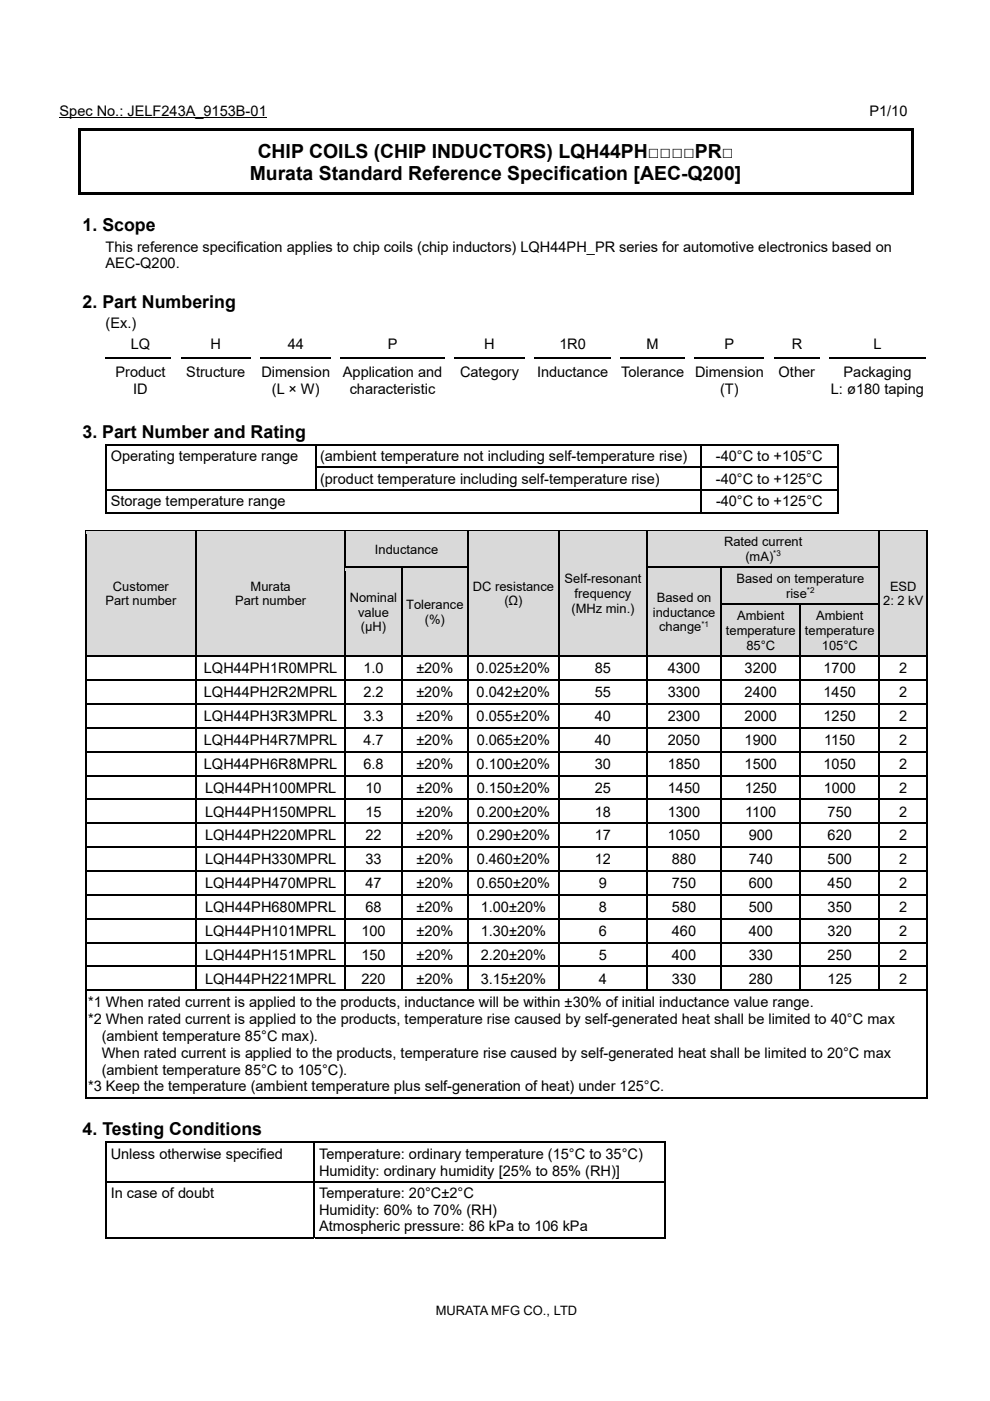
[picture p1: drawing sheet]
<svg xmlns="http://www.w3.org/2000/svg" width="210mm" height="297mm" viewBox="0 0 210 297" stroke-linecap="round" stroke-linejoin="round" font-family="sans-serif">
<defs><g id="words">
<g font-size="4.1">
<text x="54.7" y="33.4">CHIP COILS (CHIP INDUCTORS) LQH44PH□□□□PR□</text>
<text x="53" y="38.1">Murata Standard Reference Specification [AEC-Q200]</text>
</g>
<g font-size="3.8">
<text x="17.5" y="49">1. Scope</text>
<text x="17.5" y="65.2">2. Part Numbering</text>
<text x="17.5" y="92.8">3. Part Number and Rating</text>
<text x="17.5" y="240.6">4. Testing Conditions</text>
</g>
<g font-size="3.1">
<text x="12.6" y="24.5">Spec No.: JELF243A_9153B-01</text>
<text x="184.4" y="24.5">P1/10</text>
<text x="22.4" y="53.3">This reference specification applies to chip coils (chip inductors) LQH44PH_PR series for automotive electronics based on</text>
<text x="22.4" y="56.9">AEC-Q200.</text>
<text x="22.4" y="69.6">(Ex.)</text>
<text x="27.7" y="74.1">LQ</text>
<text x="44.7" y="74.1">H</text>
<text x="61" y="74.1">44</text>
<text x="82.2" y="74.1">P</text>
<text x="102.7" y="74.1">H</text>
<text x="118.6" y="74.1">1R0</text>
<text x="137.2" y="74.1">M</text>
<text x="153.7" y="74.1">P</text>
<text x="167.9" y="74.1">R</text>
<text x="185.3" y="74.1">L</text>
<text x="24.5" y="79.9">Product</text>
<text x="28.3" y="83.5">ID</text>
<text x="39.5" y="79.9">Structure</text>
<text x="55.4" y="79.9">Dimension</text>
<text x="57.7" y="83.5">(L × W)</text>
<text x="72.7" y="79.9">Application and</text>
<text x="74.2" y="83.5">characteristic</text>
<text x="97.6" y="79.9">Category</text>
<text x="113.9" y="79.9">Inductance</text>
<text x="131.8" y="79.9">Tolerance</text>
<text x="147.4" y="79.9">Dimension</text>
<text x="152.7" y="83.5">(T)</text>
<text x="165.1" y="79.9">Other</text>
<text x="176.3" y="83.5">L: ø180 taping</text>
<text x="178.9" y="79.9">Packaging</text>
<text x="23.5" y="97.8">Operating temperature range</text>
<text x="67.9" y="97.8">(ambient temperature not including self-temperature rise)</text>
<text x="151.9" y="97.8">-40°C to +105°C</text>
<text x="23.5" y="107.4">Storage temperature range</text>
<text x="67.9" y="102.6">(product temperature including self-temperature rise)</text>
<text x="151.9" y="102.6">-40°C to +125°C</text>
<text x="151.9" y="107.4">-40°C to +125°C</text>
<text x="43.2" y="142.8">LQH44PH1R0MPRL</text>
<text x="77.1" y="142.8">1.0</text>
<text x="88.3" y="142.8">±20%</text>
<text x="101.1" y="142.8">0.025±20%</text>
<text x="126.2" y="142.8">85</text>
<text x="141.7" y="142.8">4300</text>
<text x="157.9" y="142.8">3200</text>
<text x="174.7" y="142.8">1700</text>
<text x="190.7" y="142.8">2</text>
<text x="43.2" y="147.8">LQH44PH2R2MPRL</text>
<text x="77.1" y="147.8">2.2</text>
<text x="88.3" y="147.8">±20%</text>
<text x="101.1" y="147.8">0.042±20%</text>
<text x="126.2" y="147.8">55</text>
<text x="141.7" y="147.8">3300</text>
<text x="157.9" y="147.8">2400</text>
<text x="174.7" y="147.8">1450</text>
<text x="190.7" y="147.8">2</text>
<text x="43.2" y="152.9">LQH44PH3R3MPRL</text>
<text x="77.1" y="152.9">3.3</text>
<text x="88.3" y="152.9">±20%</text>
<text x="101.1" y="152.9">0.055±20%</text>
<text x="126.2" y="152.9">40</text>
<text x="141.7" y="152.9">2300</text>
<text x="157.9" y="152.9">2000</text>
<text x="174.7" y="152.9">1250</text>
<text x="190.7" y="152.9">2</text>
<text x="43.2" y="157.9">LQH44PH4R7MPRL</text>
<text x="77.1" y="157.9">4.7</text>
<text x="88.3" y="157.9">±20%</text>
<text x="101.1" y="157.9">0.065±20%</text>
<text x="126.2" y="157.9">40</text>
<text x="141.7" y="157.9">2050</text>
<text x="157.9" y="157.9">1900</text>
<text x="174.8" y="157.9">1150</text>
<text x="190.7" y="157.9">2</text>
<text x="43.2" y="163">LQH44PH6R8MPRL</text>
<text x="77.1" y="163">6.8</text>
<text x="88.3" y="163">±20%</text>
<text x="101.1" y="163">0.100±20%</text>
<text x="126.2" y="163">30</text>
<text x="141.7" y="163">1850</text>
<text x="157.9" y="163">1500</text>
<text x="174.7" y="163">1050</text>
<text x="190.7" y="163">2</text>
<text x="43.5" y="173.1">LQH44PH150MPRL</text>
<text x="43.5" y="168.1">LQH44PH100MPRL</text>
<text x="77.5" y="168.1">10</text>
<text x="77.5" y="173.1">15</text>
<text x="88.3" y="168.1">±20%</text>
<text x="88.3" y="173.1">±20%</text>
<text x="101.1" y="168.1">0.150±20%</text>
<text x="101.1" y="173.1">0.200±20%</text>
<text x="126.2" y="173.1">18</text>
<text x="126.2" y="168.1">25</text>
<text x="141.7" y="173.1">1300</text>
<text x="141.7" y="168.1">1450</text>
<text x="157.9" y="168.1">1250</text>
<text x="158" y="173.1">1100</text>
<text x="174.7" y="168.1">1000</text>
<text x="175.5" y="173.1">750</text>
<text x="190.7" y="173.1">2</text>
<text x="190.7" y="168.1">2</text>
<text x="43.5" y="178.2">LQH44PH220MPRL</text>
<text x="77.5" y="178.2">22</text>
<text x="88.3" y="178.2">±20%</text>
<text x="101.1" y="178.2">0.290±20%</text>
<text x="126.2" y="178.2">17</text>
<text x="141.7" y="178.2">1050</text>
<text x="158.8" y="178.2">900</text>
<text x="175.5" y="178.2">620</text>
<text x="190.7" y="178.2">2</text>
<text x="43.5" y="183.2">LQH44PH330MPRL</text>
<text x="77.5" y="183.2">33</text>
<text x="88.3" y="183.2">±20%</text>
<text x="101.1" y="183.2">0.460±20%</text>
<text x="126.2" y="183.2">12</text>
<text x="142.5" y="183.2">880</text>
<text x="158.8" y="183.2">740</text>
<text x="175.5" y="183.2">500</text>
<text x="190.7" y="183.2">2</text>
<text x="43.5" y="188.3">LQH44PH470MPRL</text>
<text x="77.5" y="188.3">47</text>
<text x="88.3" y="188.3">±20%</text>
<text x="101.1" y="188.3">0.650±20%</text>
<text x="127" y="188.3">9</text>
<text x="142.5" y="188.3">750</text>
<text x="158.8" y="188.3">600</text>
<text x="175.5" y="188.3">450</text>
<text x="190.7" y="188.3">2</text>
<text x="43.5" y="193.4">LQH44PH680MPRL</text>
<text x="77.5" y="193.4">68</text>
<text x="88.3" y="193.4">±20%</text>
<text x="102" y="193.4">1.00±20%</text>
<text x="127" y="193.4">8</text>
<text x="142.5" y="193.4">580</text>
<text x="158.8" y="193.4">500</text>
<text x="175.5" y="193.4">350</text>
<text x="190.7" y="193.4">2</text>
<text x="43.5" y="198.4">LQH44PH101MPRL</text>
<text x="43.5" y="203.5">LQH44PH151MPRL</text>
<text x="76.7" y="198.4">100</text>
<text x="76.7" y="203.5">150</text>
<text x="88.3" y="198.4">±20%</text>
<text x="88.3" y="203.5">±20%</text>
<text x="102" y="198.4">1.30±20%</text>
<text x="102" y="203.5">2.20±20%</text>
<text x="127" y="198.4">6</text>
<text x="127" y="203.5">5</text>
<text x="142.5" y="198.4">460</text>
<text x="142.5" y="203.5">400</text>
<text x="158.8" y="198.4">400</text>
<text x="158.8" y="203.5">330</text>
<text x="175.5" y="198.4">320</text>
<text x="175.5" y="203.5">250</text>
<text x="190.7" y="198.4">2</text>
<text x="190.7" y="203.5">2</text>
<text x="43.5" y="208.5">LQH44PH221MPRL</text>
<text x="76.7" y="208.5">220</text>
<text x="88.3" y="208.5">±20%</text>
<text x="102" y="208.5">3.15±20%</text>
<text x="127" y="208.5">4</text>
<text x="142.5" y="208.5">330</text>
<text x="158.8" y="208.5">280</text>
<text x="175.5" y="208.5">125</text>
<text x="190.7" y="208.5">2</text>
<text x="18.7" y="213.6">*1 When rated current is applied to the products, inductance will be within ±30% of initial inductance value range.</text>
<text x="18.7" y="217.2">*2 When rated current is applied to the products, temperature rise caused by self-generated heat shall be limited to 40°C max</text>
<text x="21.6" y="220.7">(ambient temperature 85°C max).</text>
<text x="21.6" y="224.3">When rated current is applied to the products, temperature rise caused by self-generated heat shall be limited to 20°C max</text>
<text x="21.6" y="227.8">(ambient temperature 85°C to 105°C).</text>
<text x="18.7" y="231.4">*3 Keep the temperature (ambient temperature plus self-generation of heat) under 125°C.</text>
<text x="23.5" y="245.7">Unless otherwise specified</text>
<text x="67.7" y="245.7">Temperature: ordinary temperature (15°C to 35°C)</text>
<text x="67.7" y="249.2">Humidity: ordinary humidity [25% to 85% (RH)]</text>
<text x="23.5" y="254">In case of doubt</text>
<text x="67.7" y="254">Temperature: 20°C±2°C</text>
<text x="67.7" y="257.6">Humidity: 60% to 70% (RH)</text>
<text x="67.7" y="261.1">Atmospheric pressure: 86 kPa to 106 kPa</text>
</g>
<g font-size="2.7">
<text x="79.5" y="117.4">Inductance</text>
<text x="153.6" y="115.8">Rated current</text>
<text x="158.1" y="119">(mA)</text>
<text x="24" y="125.2">Customer</text>
<text x="53.1" y="125.2">Murata</text>
<text x="100.3" y="125.2">DC resistance</text>
<text x="119.8" y="123.7">Self-resonant</text>
<text x="156.2" y="123.7">Based on temperature</text>
<text x="188.8" y="125.2">ESD</text>
<text x="22.4" y="128.4">Part number</text>
<text x="49.8" y="128.4">Part number</text>
<text x="74.2" y="127.6">Nominal</text>
<text x="75.9" y="130.7">value</text>
<text x="86.1" y="129.1">Tolerance</text>
<text x="107" y="128.4">(Ω)</text>
<text x="121.2" y="130">(MHz min.)</text>
<text x="121.9" y="126.8">frequency</text>
<text x="138.5" y="130.7">inductance</text>
<text x="139.3" y="127.6">Based on</text>
<text x="156.3" y="131.5">Ambient</text>
<text x="166.7" y="126.8">rise</text>
<text x="173.1" y="131.5">Ambient</text>
<text x="187.3" y="128.4">2: 2 kV</text>
<text x="76.5" y="133.9">(μH)</text>
<text x="90.1" y="132.3">(%)</text>
<text x="139.8" y="133.9">change</text>
<text x="154" y="134.6">temperature</text>
<text x="158.3" y="137.8">85°C</text>
<text x="170.7" y="134.6">temperature</text>
<text x="174.3" y="137.8">105°C</text>
<text x="92.4" y="278.9">MURATA MFG CO., LTD</text>
</g>
<g font-size="1.7">
<text x="164" y="118">*3</text>
<text x="171.2" y="125.8">*2</text>
<text x="148.8" y="132.8">*1</text>
</g>
</g></defs>
<path d="M12.6 25h44" fill="none" stroke="#000" stroke-width=".21"/>
<path d="M16.5 27.2h.5v1h-.5zM16.5 27.2h176.7v.5h-176.7zM193.2 27.2h.5v1h-.5zM193.2 27.2h.5v.5h-.5zM16.5 28.2h.5v13.2h-.5zM16.5 40.8h176.7v.6h-176.7zM193.2 28.2h.5v13.2h-.5zM193.2 40.8h.5v.6h-.5z" fill="#000"/>
<g fill="#fff">
<path d="M36.3 70.2h2.1v1h-2.1z"/>
<path d="M53.2 70.2h2.1v1h-2.1z"/>
<path d="M70.2 70.2h2v1h-2z"/>
<path d="M94.4 70.2h2v1h-2z"/>
<path d="M111.3 70.2h2v1h-2z"/>
<path d="M129.6 70.2h2v1h-2z"/>
<path d="M145.3 70.2h2v1h-2z"/>
<path d="M162.1 70.2h2.1v1h-2.1z"/>
<path d="M173.9 70.2h2v1h-2z"/>
<path d="M36.3 71.2h2.1v4.5h-2.1z"/>
<path d="M53.2 71.2h2.1v4.5h-2.1z"/>
<path d="M70.2 71.2h2v4.5h-2z"/>
<path d="M94.4 71.2h2v4.5h-2z"/>
<path d="M111.3 71.2h2v4.5h-2z"/>
<path d="M129.6 71.2h2v4.5h-2z"/>
<path d="M145.3 71.2h2v4.5h-2z"/>
<path d="M162.1 71.2h2.1v4.5h-2.1z"/>
<path d="M173.9 71.2h2v4.5h-2z"/>
</g>
<path d="M22.4 75.9h13.9" fill="none" stroke="#000" stroke-width=".32"/>
<path d="M36.3 75.7h2.1v1.3h-2.1z" fill="#fff"/>
<path d="M38.4 75.9h14.8" fill="none" stroke="#000" stroke-width=".32"/>
<path d="M53.2 75.7h2.1v1.3h-2.1z" fill="#fff"/>
<path d="M55.3 75.9h14.9" fill="none" stroke="#000" stroke-width=".32"/>
<path d="M70.2 75.7h2v1.3h-2z" fill="#fff"/>
<path d="M72.2 75.9h22.2" fill="none" stroke="#000" stroke-width=".32"/>
<path d="M94.4 75.7h2v1.3h-2z" fill="#fff"/>
<path d="M96.4 75.9h14.9" fill="none" stroke="#000" stroke-width=".32"/>
<path d="M111.3 75.7h2v1.3h-2z" fill="#fff"/>
<path d="M113.3 75.9h16.3" fill="none" stroke="#000" stroke-width=".32"/>
<path d="M129.6 75.7h2v1.3h-2z" fill="#fff"/>
<path d="M131.6 75.9h13.7" fill="none" stroke="#000" stroke-width=".32"/>
<path d="M145.3 75.7h2v1.3h-2z" fill="#fff"/>
<path d="M147.3 75.9h14.8" fill="none" stroke="#000" stroke-width=".32"/>
<path d="M162.1 75.7h2.1v1.3h-2.1z" fill="#fff"/>
<path d="M164.2 75.9h9.7" fill="none" stroke="#000" stroke-width=".32"/>
<path d="M173.9 75.7h2v1.3h-2z" fill="#fff"/>
<path d="M175.9 75.9h20.4" fill="none" stroke="#000" stroke-width=".32"/>
<g fill="#fff">
<path d="M36.3 77h2.1v8.1h-2.1z"/>
<path d="M53.2 77h2.1v8.1h-2.1z"/>
<path d="M70.2 77h2v8.1h-2z"/>
<path d="M94.4 77h2v8.1h-2z"/>
<path d="M111.3 77h2v8.1h-2z"/>
<path d="M129.6 77h2v8.1h-2z"/>
<path d="M145.3 77h2v8.1h-2z"/>
<path d="M162.1 77h2.1v8.1h-2.1z"/>
<path d="M173.9 77h2v8.1h-2z"/>
</g>
<g fill="#000">
<path d="M22.4 94.2h.2v.8h-.2zM22.4 99h.2v.7h-.2zM66.8 94.2h.2v.8h-.2zM66.8 99h.2v.7h-.2zM148.6 94.2h.2v.8h-.2zM148.6 99h.2v.7h-.2zM177.6 94.2h.2v.8h-.2zM177.6 94.2h.2v.3h-.2zM177.6 99h.2v.7h-.2zM22.4 103.8h.2v.7h-.2zM148.6 103.8h.2v.7h-.2zM177.6 103.8h.2v.7h-.2z"/>
<path d="M177.6 108.5h.2v.3h-.2z"/>
</g>
<path d="M22.4 94.4h44.4M22.5 95v4M22.5 99.7v4.1M67 94.4h81.6M148.8 94.4h28.8M22.4 108.7h126.2M22.5 104.5v4.3M22.6 103.9h126M148.8 103.9h28.8M148.8 108.7h28.8" fill="none" stroke="#000" stroke-width=".25"/>
<path d="M66.9 95v4M66.9 99.7v4.1M67 99.1h81.6M148.7 95v4M148.7 99.7v4.1M148.8 99.1h28.8M177.7 95v4M177.7 99.7v4.1M148.7 104.5v4.3M177.7 104.5v4.3" fill="none" stroke="#000" stroke-width=".23"/>
<g fill="#d9d9d9">
<path d="M18.4 112.7h23.1v26.2h-23.1z"/>
<path d="M18.7 122.7h22.5v3.1h-22.5z"/>
<path d="M18.7 125.8h22.5v3.2h-22.5z"/>
<path d="M41.8 112.7h31.2v26.2h-31.2z"/>
<path d="M42.1 122.7h30.6v3.1h-30.6z"/>
<path d="M42.1 125.8h30.6v3.2h-30.6z"/>
<path d="M73.4 112.7h25.7v7.4h-25.7z"/>
<path d="M73.7 114.8h25.1v3.2h-25.1z"/>
<path d="M99.4 112.7h19v26.2h-19z"/>
<path d="M99.8 122.7h18.3v3.1h-18.3z"/>
<path d="M99.8 125.8h18.3v3.2h-18.3z"/>
<path d="M118.7 112.7h18.4v26.2h-18.4z"/>
<path d="M119.1 121.1h17.7v3.1h-17.7z"/>
<path d="M119.1 124.2h17.7v3.2h-17.7z"/>
<path d="M119.1 127.4h17.7v3.1h-17.7z"/>
<path d="M137.4 112.7h49v7.4h-49z"/>
<path d="M137.7 113.3h48.3v3.1h-48.3z"/>
<path d="M137.7 116.4h48.3v3.2h-48.3z"/>
<path d="M186.7 112.7h9.8v26.2h-9.8z"/>
<path d="M187 122.7h9.2v3.1h-9.2z"/>
<path d="M187 125.8h9.2v3.2h-9.2z"/>
</g>
<path d="M18 112.4h.4v.9h-.4z" fill="#000"/>
<path d="M18 112.5h23.5" fill="none" stroke="#000" stroke-width=".32"/>
<path d="M18.4 112.7h23.1v.6h-23.1z" fill="#d9d9d9"/>
<path d="M41.5 112.4h.3v.9h-.3z" fill="#000"/>
<path d="M41.8 112.5h31.2" fill="none" stroke="#000" stroke-width=".32"/>
<path d="M41.8 112.7h31.2v.6h-31.2z" fill="#d9d9d9"/>
<path d="M73 112.4h.3v.9h-.3z" fill="#000"/>
<path d="M73.3 112.5h25.8" fill="none" stroke="#000" stroke-width=".32"/>
<path d="M73.3 112.7h25.8v.6h-25.8z" fill="#d9d9d9"/>
<path d="M99.1 112.4h.3v.9h-.3z" fill="#000"/>
<path d="M99.4 112.5h19" fill="none" stroke="#000" stroke-width=".32"/>
<path d="M99.4 112.7h19v.6h-19z" fill="#d9d9d9"/>
<path d="M118.4 112.4h.3v.9h-.3z" fill="#000"/>
<path d="M118.7 112.5h18.4" fill="none" stroke="#000" stroke-width=".32"/>
<path d="M118.7 112.7h18.4v.6h-18.4z" fill="#d9d9d9"/>
<path d="M137.1 112.4h.3v.9h-.3z" fill="#000"/>
<path d="M137.4 112.5h49" fill="none" stroke="#000" stroke-width=".32"/>
<path d="M137.4 112.7h49v.6h-49z" fill="#d9d9d9"/>
<path d="M186.4 112.4h.3v.9h-.3z" fill="#000"/>
<path d="M186.7 112.5h9.8" fill="none" stroke="#000" stroke-width=".32"/>
<path d="M186.7 112.7h9.8v.6h-9.8z" fill="#d9d9d9"/>
<path d="M196.5 112.4h.3v.9h-.3zM196.5 112.4h.3v.3h-.3z" fill="#000"/>
<path d="M18.2 113.3v6.8" fill="none" stroke="#000" stroke-width=".34"/>
<path d="M41.6 113.3v6.8" fill="none" stroke="#000" stroke-width=".32"/>
<path d="M73.2 119.5h26.1v.6h-26.1z" fill="#d9d9d9"/>
<path d="M73.2 113.3v6.8" fill="none" stroke="#000" stroke-width=".34"/>
<path d="M99.3 113.3v6.8M118.6 113.3v6.8" fill="none" stroke="#000" stroke-width=".32"/>
<path d="M137.2 119.5h49.3v.6h-49.3z" fill="#d9d9d9"/>
<path d="M137.2 113.3v6.8M196.6 113.3v6.8" fill="none" stroke="#000" stroke-width=".32"/>
<path d="M186.5 113.3v6.8" fill="none" stroke="#000" stroke-width=".34"/>
<g fill="#d9d9d9">
<path d="M73.4 120.5h11.7v18.4h-11.7z"/>
<path d="M73.7 125h11.1v3.2h-11.1z"/>
<path d="M73.7 128.2h11.1v3.1h-11.1z"/>
<path d="M73.7 131.3h11.1v3.2h-11.1z"/>
<path d="M85.4 120.5h13.7v18.4h-13.7z"/>
<path d="M85.7 126.6h13.1v3.1h-13.1z"/>
<path d="M85.7 129.7h13.1v3.2h-13.1z"/>
<path d="M137.4 120.5h15.4v18.4h-15.4z"/>
<path d="M137.7 125h14.8v3.2h-14.8z"/>
<path d="M137.7 128.2h14.8v3.1h-14.8z"/>
<path d="M137.7 131.3h14.8v3.2h-14.8z"/>
<path d="M153.2 120.5h33.2v7.5h-33.2z"/>
<path d="M153.5 121.1h32.5v3.1h-32.5z"/>
<path d="M153.5 124.2h32.5v3.2h-32.5z"/>
</g>
<path d="M18 120.1h.4v1h-.4zM41.5 120.1h.3v1h-.3zM73 120.1h.3v1h-.3z" fill="#000"/>
<path d="M73.3 120.3h11.8" fill="none" stroke="#000" stroke-width=".34"/>
<path d="M73.3 120.5h11.8v.6h-11.8z" fill="#d9d9d9"/>
<path d="M85.1 120.1h.3v1h-.3z" fill="#000"/>
<path d="M85.4 120.3h13.7" fill="none" stroke="#000" stroke-width=".34"/>
<path d="M85.4 120.5h13.7v.6h-13.7z" fill="#d9d9d9"/>
<path d="M99.1 120.1h.3v1h-.3zM118.4 120.1h.3v1h-.3zM137.1 120.1h.3v1h-.3z" fill="#000"/>
<path d="M137.4 120.3h15.4" fill="none" stroke="#000" stroke-width=".34"/>
<path d="M137.4 120.5h15.4v.6h-15.4z" fill="#d9d9d9"/>
<path d="M152.8 120.1h.4v1h-.4z" fill="#000"/>
<path d="M153.2 120.3h33.2" fill="none" stroke="#000" stroke-width=".34"/>
<path d="M153.2 120.5h33.2v.6h-33.2z" fill="#d9d9d9"/>
<path d="M186.4 120.1h.3v1h-.3zM196.5 120.1h.3v1h-.3z" fill="#000"/>
<path d="M18.2 121.1v6.9M73.2 121.1v6.9M85.3 121.1v6.9" fill="none" stroke="#000" stroke-width=".34"/>
<path d="M41.6 121.1v6.9M99.3 121.1v6.9M118.6 121.1v6.9M137.2 121.1v6.9" fill="none" stroke="#000" stroke-width=".32"/>
<path d="M153 127.4h33.5v.6h-33.5z" fill="#d9d9d9"/>
<path d="M153 121.1v6.9M196.6 121.1v6.9" fill="none" stroke="#000" stroke-width=".32"/>
<path d="M186.5 121.1v6.9" fill="none" stroke="#000" stroke-width=".34"/>
<g fill="#d9d9d9">
<path d="M153.2 128.3h16.4v10.6h-16.4z"/>
<path d="M153.5 128.9h15.8v3.2h-15.8z"/>
<path d="M153.5 132.1h15.8v3.1h-15.8z"/>
<path d="M153.5 135.2h15.8v3.2h-15.8z"/>
<path d="M169.9 128.3h16.5v10.6h-16.5z"/>
<path d="M170.2 128.9h15.8v3.2h-15.8z"/>
<path d="M170.2 132.1h15.8v3.1h-15.8z"/>
<path d="M170.2 135.2h15.8v3.2h-15.8z"/>
</g>
<path d="M18 128h.4v.9h-.4zM41.5 128h.3v.9h-.3zM73 128h.3v.9h-.3zM85.1 128h.3v.9h-.3zM99.1 128h.3v.9h-.3zM118.4 128h.3v.9h-.3zM137.1 128h.3v.9h-.3zM152.8 128h.4v.9h-.4z" fill="#000"/>
<path d="M153.2 128.1h16.4" fill="none" stroke="#000" stroke-width=".32"/>
<path d="M153.2 128.3h16.4v.6h-16.4z" fill="#d9d9d9"/>
<path d="M169.6 128h.3v.9h-.3z" fill="#000"/>
<path d="M169.9 128.1h16.5" fill="none" stroke="#000" stroke-width=".32"/>
<path d="M169.9 128.3h16.5v.6h-16.5z" fill="#d9d9d9"/>
<path d="M186.4 128h.3v.9h-.3zM196.5 128h.3v.9h-.3z" fill="#000"/>
<path d="M18.2 138.4h23.4v.5h-23.4z" fill="#d9d9d9"/>
<path d="M18.2 128.9v10.1" fill="none" stroke="#000" stroke-width=".34"/>
<path d="M41.7 138.4h31.5v.5h-31.5z" fill="#d9d9d9"/>
<path d="M41.6 128.9v10.1" fill="none" stroke="#000" stroke-width=".32"/>
<path d="M73.2 138.4h12v.5h-12z" fill="#d9d9d9"/>
<path d="M73.2 128.9v10.1" fill="none" stroke="#000" stroke-width=".34"/>
<path d="M85.3 138.4h14v.5h-14z" fill="#d9d9d9"/>
<path d="M85.3 128.9v10.1" fill="none" stroke="#000" stroke-width=".34"/>
<path d="M99.3 138.4h19.3v.5h-19.3z" fill="#d9d9d9"/>
<path d="M99.3 128.9v10.1" fill="none" stroke="#000" stroke-width=".32"/>
<path d="M118.6 138.4h18.6v.5h-18.6z" fill="#d9d9d9"/>
<path d="M118.6 128.9v10.1" fill="none" stroke="#000" stroke-width=".32"/>
<path d="M137.2 138.4h15.8v.5h-15.8z" fill="#d9d9d9"/>
<path d="M137.2 128.9v10.1" fill="none" stroke="#000" stroke-width=".32"/>
<path d="M153 138.4h16.7v.5h-16.7z" fill="#d9d9d9"/>
<path d="M153 128.9v10.1" fill="none" stroke="#000" stroke-width=".32"/>
<path d="M169.8 138.4h16.7v.5h-16.7z" fill="#d9d9d9"/>
<path d="M169.8 128.9v10.1" fill="none" stroke="#000" stroke-width=".34"/>
<path d="M186.5 138.4h10.1v.5h-10.1z" fill="#d9d9d9"/>
<g fill="none" stroke="#000" stroke-width=".34">
<path d="M18.2 139.9v4.1M18.4 139.1h23.1M41.8 139.1h31.2M73.2 139.9v4.1M73.3 139.1h11.8M85.3 139.9v4.1M85.4 139.1h13.7M99.4 139.1h19M118.7 139.1h18.4M137.4 139.1h15.4M153.2 139.1h16.4M169.8 139.9v4.1"/>
<path d="M169.9 139.1h16.5M186.5 128.9v10.1M186.5 139.9v4.1M186.7 139.1h9.8M18.2 144.9v4.2M18.2 150v4.1M18.2 155.1v4.1M18.4 144.2h23.1M18.4 154.3h23.1M18.4 159.4h23.1M41.8 144.2h31.2M41.8 154.3h31.2"/>
<path d="M41.8 159.4h31.2M73.2 144.9v4.2M73.2 150v4.1M73.2 155.1v4.1M73.3 144.2h11.8M73.3 154.3h11.8M73.3 159.4h11.8M85.3 144.9v4.2M85.3 150v4.1M85.3 155.1v4.1M85.4 144.2h13.7M85.4 154.3h13.7"/>
<path d="M85.4 159.4h13.7M99.4 144.2h19M99.4 154.3h19M99.4 159.4h19M118.7 144.2h18.4M118.7 154.3h18.4M118.7 159.4h18.4M137.4 144.2h15.4M137.4 154.3h15.4M137.4 159.4h15.4M153.2 144.2h16.4M153.2 154.3h16.4"/>
<path d="M153.2 159.4h16.4M169.8 144.9v4.2M169.8 150v4.1M169.8 155.1v4.1M169.9 144.2h16.5M169.9 154.3h16.5M169.9 159.4h16.5M186.5 144.9v4.2M186.5 150v4.1M186.5 155.1v4.1M186.7 144.2h9.8M186.7 154.3h9.8"/>
<path d="M186.7 159.4h9.8M18.2 160.1v4.2M18.2 165.2v4.1M18.2 170.2v4.2M18.2 175.3v4.1M18.4 164.4h23.1M18.4 179.6h23.1M41.8 164.4h31.2M41.8 179.6h31.2M73.2 160.1v4.2M73.2 165.2v4.1M73.2 170.2v4.2"/>
<path d="M73.2 175.3v4.1M73.3 164.4h11.8M73.3 179.6h11.8M85.3 160.1v4.2M85.3 165.2v4.1M85.3 170.2v4.2M85.3 175.3v4.1M85.4 164.4h13.7M85.4 179.6h13.7M99.4 164.4h19M99.4 179.6h19M118.7 164.4h18.4"/>
<path d="M118.7 179.6h18.4M137.4 164.4h15.4M137.4 179.6h15.4M153.2 164.4h16.4M153.2 179.6h16.4M169.8 160.1v4.2M169.8 165.2v4.1M169.8 170.2v4.2M169.8 175.3v4.1M169.9 164.4h16.5M169.9 179.6h16.5M186.5 160.1v4.2"/>
<path d="M186.5 165.2v4.1M186.5 170.2v4.2M186.5 175.3v4.1M186.7 164.4h9.8M186.7 179.6h9.8M18.2 180.4v4.1M18.2 185.4v4.2M18.2 190.5v4.1M18.2 195.6v4.1M18.4 184.7h23.1M18.4 199.9h23.1M41.8 184.7h31.2"/>
<path d="M41.8 199.9h31.2M73.2 180.4v4.1M73.2 185.4v4.2M73.2 190.5v4.1M73.2 195.6v4.1M73.3 184.7h11.8M73.3 199.9h11.8M85.3 180.4v4.1M85.3 185.4v4.2M85.3 190.5v4.1M85.3 195.6v4.1M85.4 184.7h13.7"/>
<path d="M85.4 199.9h13.7M99.4 184.7h19M99.4 199.9h19M118.7 184.7h18.4M118.7 199.9h18.4M137.4 184.7h15.4M137.4 199.9h15.4M153.2 184.7h16.4M153.2 199.9h16.4M169.8 180.4v4.1M169.8 185.4v4.2M169.8 190.5v4.1"/>
<path d="M169.8 195.6v4.1M169.9 184.7h16.5M169.9 199.9h16.5M186.5 180.4v4.1M186.5 185.4v4.2M186.5 190.5v4.1M186.5 195.6v4.1M186.7 184.7h9.8M186.7 199.9h9.8M18.2 200.6v4.1M18.2 205.7v4.1M18.2 210.7v22.3"/>
<path d="M18.4 204.9h23.1M41.8 204.9h31.2M73.2 200.6v4.1M73.2 205.7v4.1M73.3 204.9h11.8M85.3 200.6v4.1M85.3 205.7v4.1M85.4 204.9h13.7M99.4 204.9h19M118.7 204.9h18.4M137.4 204.9h15.4M153.2 204.9h16.4"/>
<path d="M169.8 200.6v4.1M169.8 205.7v4.1M169.9 204.9h16.5M186.5 200.6v4.1M186.5 205.7v4.1M186.7 204.9h9.8M18 232.8h178.5"/>
</g>
<g fill="none" stroke="#000" stroke-width=".32">
<path d="M41.6 139.9v4.1M99.3 139.9v4.1M118.6 139.9v4.1M137.2 139.9v4.1M153 139.9v4.1M196.6 128.9v10.1M196.6 139.9v4.1M18.4 149.2h23.1M41.6 144.9v4.2M41.6 150v4.1M41.6 155.1v4.1M41.8 149.2h31.2"/>
<path d="M73.3 149.2h11.8M85.4 149.2h13.7M99.3 144.9v4.2M99.3 150v4.1M99.3 155.1v4.1M99.4 149.2h19M118.6 144.9v4.2M118.6 150v4.1M118.6 155.1v4.1M118.7 149.2h18.4M137.2 144.9v4.2M137.2 150v4.1"/>
<path d="M137.2 155.1v4.1M137.4 149.2h15.4M153 144.9v4.2M153 150v4.1M153 155.1v4.1M153.2 149.2h16.4M169.9 149.2h16.5M186.7 149.2h9.8M196.6 144.9v4.2M196.6 150v4.1M196.6 155.1v4.1M18.4 169.5h23.1"/>
<path d="M18.4 174.5h23.1M41.6 160.1v4.2M41.6 165.2v4.1M41.6 170.2v4.2M41.6 175.3v4.1M41.8 169.5h31.2M41.8 174.5h31.2M73.3 169.5h11.8M73.3 174.5h11.8M85.4 169.5h13.7M85.4 174.5h13.7M99.3 160.1v4.2"/>
<path d="M99.3 165.2v4.1M99.3 170.2v4.2M99.3 175.3v4.1M99.4 169.5h19M99.4 174.5h19M118.6 160.1v4.2M118.6 165.2v4.1M118.6 170.2v4.2M118.6 175.3v4.1M118.7 169.5h18.4M118.7 174.5h18.4M137.2 160.1v4.2"/>
<path d="M137.2 165.2v4.1M137.2 170.2v4.2M137.2 175.3v4.1M137.4 169.5h15.4M137.4 174.5h15.4M153 160.1v4.2M153 165.2v4.1M153 170.2v4.2M153 175.3v4.1M153.2 169.5h16.4M153.2 174.5h16.4M169.9 169.5h16.5"/>
<path d="M169.9 174.5h16.5M186.7 169.5h9.8M186.7 174.5h9.8M196.6 160.1v4.2M196.6 165.2v4.1M196.6 170.2v4.2M196.6 175.3v4.1M18.4 189.7h23.1M18.4 194.8h23.1M41.6 180.4v4.1M41.6 185.4v4.2M41.6 190.5v4.1"/>
<path d="M41.6 195.6v4.1M41.8 189.7h31.2M41.8 194.8h31.2M73.3 189.7h11.8M73.3 194.8h11.8M85.4 189.7h13.7M85.4 194.8h13.7M99.3 180.4v4.1M99.3 185.4v4.2M99.3 190.5v4.1M99.3 195.6v4.1M99.4 189.7h19"/>
<path d="M99.4 194.8h19M118.6 180.4v4.1M118.6 185.4v4.2M118.6 190.5v4.1M118.6 195.6v4.1M118.7 189.7h18.4M118.7 194.8h18.4M137.2 180.4v4.1M137.2 185.4v4.2M137.2 190.5v4.1M137.2 195.6v4.1M137.4 189.7h15.4"/>
<path d="M137.4 194.8h15.4M153 180.4v4.1M153 185.4v4.2M153 190.5v4.1M153 195.6v4.1M153.2 189.7h16.4M153.2 194.8h16.4M169.9 189.7h16.5M169.9 194.8h16.5M186.7 189.7h9.8M186.7 194.8h9.8M196.6 180.4v4.1"/>
<path d="M196.6 185.4v4.2M196.6 190.5v4.1M196.6 195.6v4.1M18.4 210h178.1M41.6 200.6v4.1M41.6 205.7v4.1M99.3 200.6v4.1M99.3 205.7v4.1M118.6 200.6v4.1M118.6 205.7v4.1M137.2 200.6v4.1M137.2 205.7v4.1"/>
<path d="M153 200.6v4.1M153 205.7v4.1M196.6 200.6v4.1M196.6 205.7v4.1M196.6 210.7v22.3"/>
</g>
<g fill="#000">
<path d="M18 139h.4v.9h-.4zM41.5 139h.3v.9h-.3zM73 139h.3v.9h-.3zM85.1 139h.3v.9h-.3zM99.1 139h.3v.9h-.3zM118.4 139h.3v.9h-.3zM137.1 139h.3v.9h-.3zM152.8 139h.4v.9h-.4zM169.6 139h.3v.9h-.3zM186.4 139h.3v.9h-.3zM196.5 139h.3v.9h-.3zM18 144h.4v.9h-.4z"/>
<path d="M18 149.1h.4v.9h-.4zM18 154.1h.4v1h-.4zM41.5 144h.3v.9h-.3zM41.5 149.1h.3v.9h-.3zM41.5 154.1h.3v1h-.3zM73 144h.3v.9h-.3zM73 149.1h.3v.9h-.3zM73 154.1h.3v1h-.3zM85.1 144h.3v.9h-.3zM85.1 149.1h.3v.9h-.3zM85.1 154.1h.3v1h-.3zM99.1 144h.3v.9h-.3z"/>
<path d="M99.1 149.1h.3v.9h-.3zM99.1 154.1h.3v1h-.3zM118.4 144h.3v.9h-.3zM118.4 149.1h.3v.9h-.3zM118.4 154.1h.3v1h-.3zM137.1 144h.3v.9h-.3zM137.1 149.1h.3v.9h-.3zM137.1 154.1h.3v1h-.3zM152.8 144h.4v.9h-.4zM152.8 149.1h.4v.9h-.4zM152.8 154.1h.4v1h-.4zM169.6 144h.3v.9h-.3z"/>
<path d="M169.6 149.1h.3v.9h-.3zM169.6 154.1h.3v1h-.3zM186.4 144h.3v.9h-.3zM186.4 149.1h.3v.9h-.3zM186.4 154.1h.3v1h-.3zM196.5 144h.3v.9h-.3zM196.5 149.1h.3v.9h-.3zM196.5 154.1h.3v1h-.3zM18 159.2h.4v.9h-.4zM18 164.3h.4v.9h-.4zM18 169.3h.4v.9h-.4zM18 174.4h.4v.9h-.4z"/>
<path d="M41.5 159.2h.3v.9h-.3zM41.5 164.3h.3v.9h-.3zM41.5 169.3h.3v.9h-.3zM41.5 174.4h.3v.9h-.3zM73 159.2h.3v.9h-.3zM73 164.3h.3v.9h-.3zM73 169.3h.3v.9h-.3zM73 174.4h.3v.9h-.3zM85.1 159.2h.3v.9h-.3zM85.1 164.3h.3v.9h-.3zM85.1 169.3h.3v.9h-.3zM85.1 174.4h.3v.9h-.3z"/>
<path d="M99.1 159.2h.3v.9h-.3zM99.1 164.3h.3v.9h-.3zM99.1 169.3h.3v.9h-.3zM99.1 174.4h.3v.9h-.3zM118.4 159.2h.3v.9h-.3zM118.4 164.3h.3v.9h-.3zM118.4 169.3h.3v.9h-.3zM118.4 174.4h.3v.9h-.3zM137.1 159.2h.3v.9h-.3zM137.1 164.3h.3v.9h-.3zM137.1 169.3h.3v.9h-.3zM137.1 174.4h.3v.9h-.3z"/>
<path d="M152.8 159.2h.4v.9h-.4zM152.8 164.3h.4v.9h-.4zM152.8 169.3h.4v.9h-.4zM152.8 174.4h.4v.9h-.4zM169.6 159.2h.3v.9h-.3zM169.6 164.3h.3v.9h-.3zM169.6 169.3h.3v.9h-.3zM169.6 174.4h.3v.9h-.3zM186.4 159.2h.3v.9h-.3zM186.4 164.3h.3v.9h-.3zM186.4 169.3h.3v.9h-.3zM186.4 174.4h.3v.9h-.3z"/>
<path d="M196.5 159.2h.3v.9h-.3zM196.5 164.3h.3v.9h-.3zM196.5 169.3h.3v.9h-.3zM196.5 174.4h.3v.9h-.3zM18 179.4h.4v1h-.4zM18 184.5h.4v.9h-.4zM18 189.6h.4v.9h-.4zM18 194.6h.4v1h-.4zM41.5 179.4h.3v1h-.3zM41.5 184.5h.3v.9h-.3zM41.5 189.6h.3v.9h-.3zM41.5 194.6h.3v1h-.3z"/>
<path d="M73 179.4h.3v1h-.3zM73 184.5h.3v.9h-.3zM73 189.6h.3v.9h-.3zM73 194.6h.3v1h-.3zM85.1 179.4h.3v1h-.3zM85.1 184.5h.3v.9h-.3zM85.1 189.6h.3v.9h-.3zM85.1 194.6h.3v1h-.3zM99.1 179.4h.3v1h-.3zM99.1 184.5h.3v.9h-.3zM99.1 189.6h.3v.9h-.3zM99.1 194.6h.3v1h-.3z"/>
<path d="M118.4 179.4h.3v1h-.3zM118.4 184.5h.3v.9h-.3zM118.4 189.6h.3v.9h-.3zM118.4 194.6h.3v1h-.3zM137.1 179.4h.3v1h-.3zM137.1 184.5h.3v.9h-.3zM137.1 189.6h.3v.9h-.3zM137.1 194.6h.3v1h-.3zM152.8 179.4h.4v1h-.4zM152.8 184.5h.4v.9h-.4zM152.8 189.6h.4v.9h-.4zM152.8 194.6h.4v1h-.4z"/>
<path d="M169.6 179.4h.3v1h-.3zM169.6 184.5h.3v.9h-.3zM169.6 189.6h.3v.9h-.3zM169.6 194.6h.3v1h-.3zM186.4 179.4h.3v1h-.3zM186.4 184.5h.3v.9h-.3zM186.4 189.6h.3v.9h-.3zM186.4 194.6h.3v1h-.3zM196.5 179.4h.3v1h-.3zM196.5 184.5h.3v.9h-.3zM196.5 189.6h.3v.9h-.3zM196.5 194.6h.3v1h-.3z"/>
<path d="M18 199.7h.4v.9h-.4zM18 204.7h.4v1h-.4zM18 209.8h.4v.9h-.4zM41.5 199.7h.3v.9h-.3zM41.5 204.7h.3v1h-.3zM73 199.7h.3v.9h-.3zM73 204.7h.3v1h-.3zM85.1 199.7h.3v.9h-.3zM85.1 204.7h.3v1h-.3zM99.1 199.7h.3v.9h-.3zM99.1 204.7h.3v1h-.3zM118.4 199.7h.3v.9h-.3z"/>
<path d="M118.4 204.7h.3v1h-.3zM137.1 199.7h.3v.9h-.3zM137.1 204.7h.3v1h-.3zM152.8 199.7h.4v.9h-.4zM152.8 204.7h.4v1h-.4zM169.6 199.7h.3v.9h-.3zM169.6 204.7h.3v1h-.3zM186.4 199.7h.3v.9h-.3zM186.4 204.7h.3v1h-.3zM196.5 199.7h.3v.9h-.3zM196.5 204.7h.3v1h-.3zM196.5 209.8h.3v.9h-.3z"/>
<path d="M196.5 232.6h.3v.4h-.3zM22.4 242.1h.2v.7h-.2zM22.4 250.4h.2v.7h-.2zM66.6 242.1h.2v.7h-.2zM66.6 250.4h.2v.7h-.2zM141 242.1h.3v.7h-.3zM141 242.1h.3v.2h-.3zM141 250.4h.3v.7h-.3zM141 262.3h.3v.2h-.3z"/>
</g>
<path d="M22.4 242.2h44.2M22.5 242.8v7.6M22.5 251.1v11.4M22.6 250.5h44M66.7 242.8v7.6M66.7 251.1v11.4M66.8 242.2h74.2M66.8 250.5h74.2M22.4 262.4h44.2M66.8 262.4h74.2" fill="none" stroke="#000" stroke-width=".25"/>
<path d="M141.1 242.8v7.6M141.1 251.1v11.4" fill="none" stroke="#000" stroke-width=".23"/>
<use href="#words"/>
</svg>
